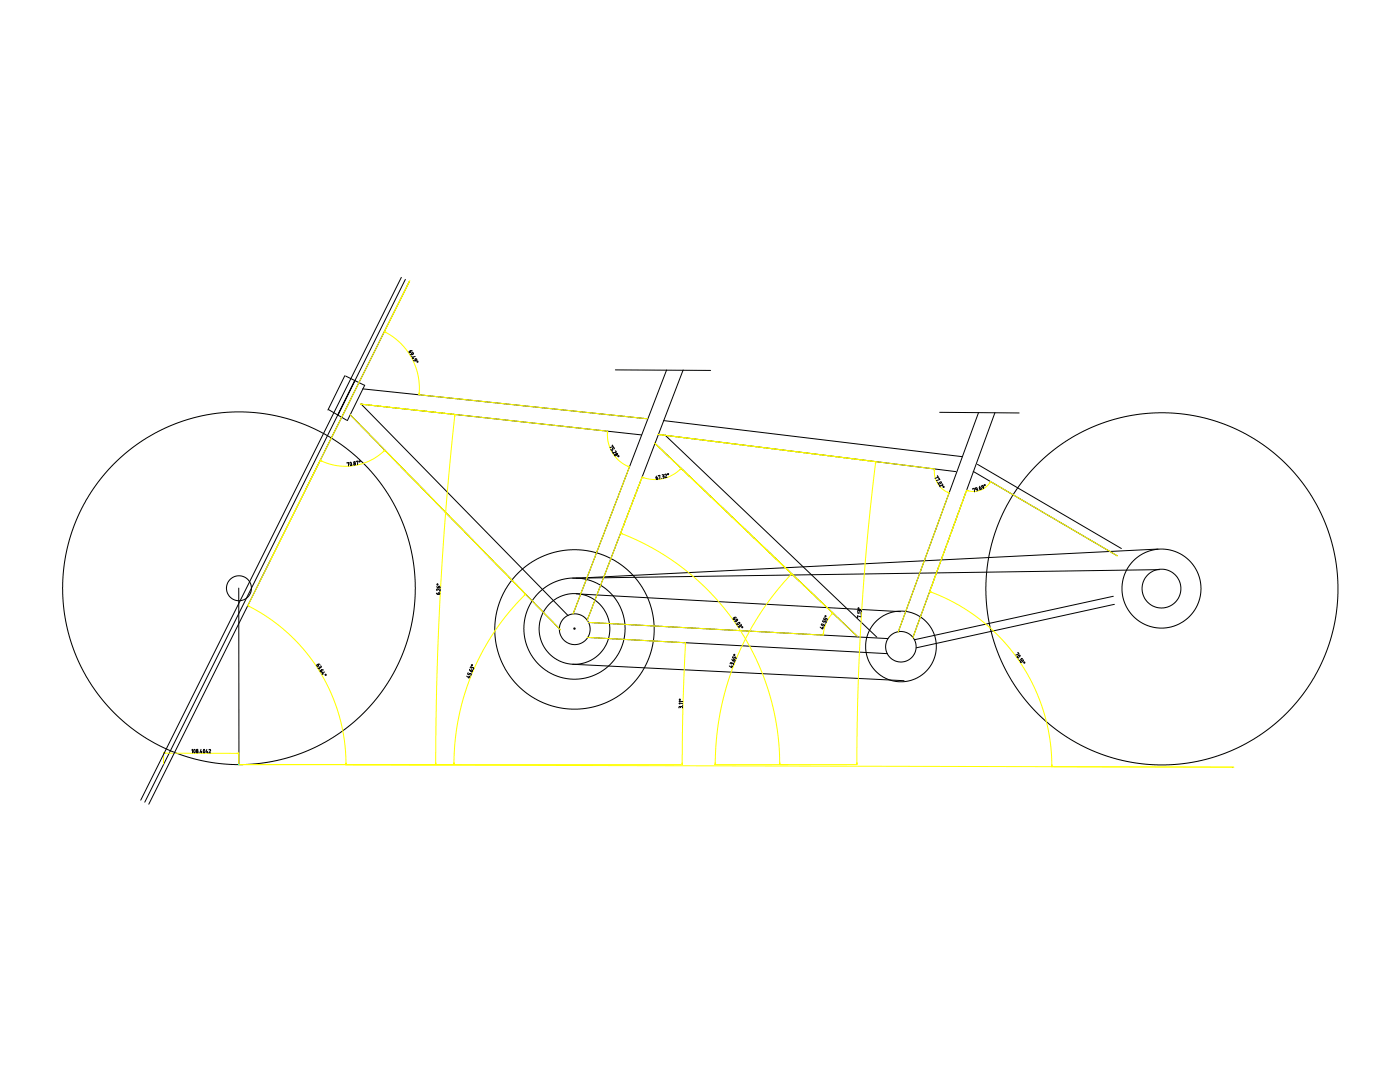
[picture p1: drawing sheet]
<svg xmlns="http://www.w3.org/2000/svg" width="279mm" height="216mm" viewBox="0 0 279 216" stroke-linecap="round" stroke-linejoin="round" font-family="sans-serif">
<g fill="none" stroke="#000" stroke-width=".2">
<path d="M80.1 55.4l-52 104.3M80.9 55.8l-52 104.3M81.7 56.2l-52 104.3M68.8 75l-3.4 6.8M69 75l3.7 1.9M70.8 75.9l-3.4 6.9M72.4 77.6l56.8 6M72.8 76.9l-3.5 7M81.7 70.1l.2-.1 .1 .1a.18 .18 0 0 1-.2 .3 .18 .18 0 0 1-.1-.3zM81.9 70.7l.4 .1M81.9 70h.4M82.1 71.1h.1"/>
<path d="M82.2 70.4h.2l.1 .2-.2 .2zM82.5 71.9l.4 .1M82.6 71.4l-.3 .2M82.9 71.1l-.6 .1 .2 .4M82.9 71.6l.3 .1-.3 .3zM122.8 73.8l19 .1M133 73.8l-18.6 48.6M136.3 73.8l-19.1 50M65.6 81.7l3.6 2.1M69.3 92.4l.3-.1-.1 .7M69.9 92.3h.1l.1 .2a.23 .23 0 0 1 .1 .3 .23 .23 0 0 1-.3 .1 .23 .23 0 0 1-.1-.4zM69.9 82.7l41.9 42.9"/>
<path d="M70.4 92.8v.1M71.1 92.1l.3-.1v.7M72 80.6l56 6.2M72.1 80.6l41.3 42.3M122.2 88.9l.2 .2-.7 .2M122.2 90.1h.1M122.6 89.6l-.1-.3-.3 .2 .1 .2-.1 .1-.3-.2M122.8 90l.2 .2-.7 .1 .1 .3M130.7 88.5l40.3 38.4M130.9 95.3h.2a.17 .17 0 0 1 .2 .2 .17 .17 0 0 1-.3 .1zM131.1 95l-.2 .3M131.4 86.7l59.4 7.4"/>
<path d="M131.4 95l.3-.2v.8M132.1 95.4v.1M132.1 94.7l.3 .1v.2M132.4 95l.1 .3-.2 .1M132.4 95h-.1M132.4 83.9l59.6 7.2M132.7 94.7l.1-.1 .2 .1-.2 .6 .3-.1M132.7 86.8l42.3 40.3M187 95l.3 .2-.7 .2M187.1 96.2h.1M187.3 95.5l.3 .2-.7 .2M187.4 96.3a.21 .21 0 0 1 .3-.2 .21 .21 0 0 1 .1 .3l-.1 .1a.19 .19 0 0 1-.3 .1 .19 .19 0 0 1 0-.3z"/>
<path d="M187.5 82.3l15.9 .1M188 96.6l.2 .2-.7 .1 .1 .3M194.1 97.6l.3-.2 .1 .7M194.2 94.1l28.7 16.8M194.7 97.4l.2-.1 .2 .3h-.3zM195.1 97.6l-.2 .4M195.1 92.6l28.7 16.9M195.3 82.3l-16 43.7M195.4 97.8h.1M195.5 97.4l.1-.1a.17 .17 0 0 1 .2 .1 .17 .17 0 0 1 0 .2 .17 .17 0 0 1-.3 0zM195.6 97l-.1 .4M195.9 96.9h.3l.1 .3h-.3z"/>
<path d="M196.3 97.2l-.1 .3M198.6 82.3l-16.4 44.9M47.6 117.3l.1 35.3M87.1 118.3l.3 .3M87.2 117.1l.3 .2M87.2 117.8h.1M87.4 118.4a.17 .17 0 0 1 .3-.1 .17 .17 0 0 1-.1 .3h-.2zM87.5 117.1a.18 .18 0 0 1 .3-.1 .18 .18 0 0 1-.1 .3h-.2zM87.8 118.1h.1M87.8 117.5v.4l-.5-.4-.2 .1 .1 .2M115 118.5l64.7 3.5M222.2 119l-39.7 8.7"/>
<path d="M231.1 109.6l-116.1 5.8M231.4 113.7l-117.1 1.7M93.1 134.9l.5 .4 .1-.4M93.4 134.2l-.1 .3 .3 .1 .1-.2h.2l.1 .4M93.5 135l.3 .1M93.7 133.6l.2 .3M94 133.8a.18 .18 0 0 1 .3-.1 .18 .18 0 0 1-.2 .3l-.2-.1zM94.1 134.3h.1M94.2 133.3l-.2-.2-.2 .2M94.2 133.3l.3-.1v.4M94.2 133.3h-.1M114.3 132.5l66.1 3.3"/>
<path d="M117.2 127.2l59.9 3.2M117.5 124.2l59.7 3.2M136.2 140h-.6l.1 .1M145.9 132.9l.3 .1M146 132.4l-.1-.2-.2 .3M146 132.4h.3v.3M146 132.4v.1M146.1 131.5l.2 .3M146.1 132.9l-.1 .3-.5-.3M146.3 131l-.1 .2 .3 .2 .1-.3h.2v.4M146.3 131.7a.2 .2 0 0 1 .4 0 .18 .18 0 0 1-.2 .2l-.2-.1zM146.5 132.2h.1"/>
<path d="M163.7 125.1l.4 .4 .2-.4M163.9 124.6l.3-.1a.24 .24 0 0 1 .2 .1 .24 .24 0 0 1 0 .3zM164.1 125.2l.3 .1M164.3 123.7l-.1 .3 .2 .1 .1-.2 .3 .1v.3M164.5 123.2l-.1 .3 .3 .2 .1-.3h.2v.4M164.7 124.5h.1M171.5 121.9l-.2-.1-.1 .2M171.5 121.9l.3-.1 .1 .3M171.5 121.9v.1M171.8 122.7h.1M171.8 123.1l-.7-.2 .1 .3M171.9 122.3h-.7l.1 .1"/>
<path d="M222.4 120.6l-39.5 8.7M38.3 149.7l.1-.2v.7M38.7 149.6h.2v.2a.2 .2 0 0 1 .1 .3 .2 .2 0 0 1-.3 0zM39.7 150.2h.1M40.1 149.5l-.1 .6h.3M40.2 149.9v.3M40.6 149.6h.2l.1 .2a.2 .2 0 0 1 0 .3 .2 .2 0 0 1-.3 0zM41.3 149.5l-.2 .6h.4M41.4 149.9v.3M41.7 149.6h.3l-.3 .6h.3M135.8 141.1l-.2-.1-.1 .3M135.8 141.1l.3-.1 .1 .3"/>
<path d="M135.8 141.1v.1M136.2 140.7h.1M136.2 140.4l-.7-.1 .2 .2"/>
<circle cx="83.3" cy="72.2" r=".12"/>
<circle cx="70.7" cy="92.3" r=".15"/>
<circle cx="70.8" cy="92.6" r=".18"/>
<circle cx="71.8" cy="92.1" r=".11"/>
<circle cx="122.8" cy="90.8" r=".18"/>
<circle cx="123.1" cy="90.6" r=".15"/>
<circle cx="123.4" cy="91" r=".11"/>
<circle cx="133.3" cy="94.6" r=".12"/>
<circle cx="188.3" cy="97.2" r=".12"/>
<circle cx="196.5" cy="96.8" r=".12"/>
<circle cx="47.7" cy="117.4" r="2.49"/>
<circle cx="47.7" cy="117.4" r="35.2"/>
<circle cx="87.3" cy="116.6" r=".11"/>
<circle cx="231.8" cy="117.5" r="3.9"/>
<circle cx="231.8" cy="117.4" r="7.9"/>
<circle cx="231.9" cy="117.5" r="35.1"/>
<circle cx="94.2" cy="132.7" r=".12"/>
<circle cx="114.6" cy="125.4" r=".14"/>
<circle cx="114.6" cy="125.6" r="15.9"/>
<circle cx="114.6" cy="125.5" r="7.1"/>
<circle cx="114.7" cy="125.4" r="10.1"/>
<circle cx="114.7" cy="125.6" r="3.1"/>
<circle cx="135.7" cy="139.6" r=".12"/>
<circle cx="146.5" cy="130.7" r=".11"/>
<circle cx="164.7" cy="123" r=".12"/>
<circle cx="171.3" cy="121.4" r=".12"/>
<circle cx="179.8" cy="129" r="3"/>
<circle cx="179.8" cy="129" r="7.1"/>
<circle cx="39.3" cy="150" r=".18"/>
<circle cx="39.3" cy="149.7" r=".16"/>
</g>
<g fill="none" stroke="#ff0" stroke-width=".2">
<path d="M81.8 56l-5 10M76.7 66.2l1.6 .9 1.7 1.4 1.3 1.6 1 1.6 .7 1.6 .5 1.8 .2 1.9-.1 1.8M83.8 78.8l45.5 4.8M63.8 92l-9.8 19.7M69.8 82.7l42.1 43M76.8 89.8l-1.3 1.2-1.9 1-1.4 .6-1.7 .3-1.9 .1-1.5-.1-1.6-.4-1.6-.6M90.6 82.7l-18.7-2.1 49.2 5.4M90.8 82.7l-1.7 17.5-1.2 18.1-.7 16.8-.2 17.5M121.3 86l.1 2.2 .4 1.3 .5 1 1.6 1.7 1.7 1M125.6 93.3l-11.2 29.2M128.1 95.4l-10.9 28.5M130.6 88.4l35.5 33.8"/>
<path d="M131.2 86.7l55.1 6.9M135.9 93.5l-.9 .8-.9 .5-1.9 .7-2 .2-2.1-.5M136.1 93.6l35 33.4M174.8 92.1l-1.7 15.2-1.2 15.7-.7 14.8-.2 14.8M186.5 93.6v1.4l.7 1.6 .9 1 1.3 .8M189.4 98.5l-10.2 27.6M192.8 98l-10.6 29.3M197.7 96.1l-1 1.2-1.1 .6-1.6 .2-1.1-.3M197.8 96.2l25.2 14.7M104.9 118.6l-3.4 3.6-2.6 3.5-2.5 4.2-2.1 4.2-1.5 4.2-1.2 4.3-.7 4.8-.3 5.2M158 114.5l-3.2 3.6-3.2 4.4-2.8 4.9-2.1 4.7-1.8 5.1-1.2 5.3-.7 5.1-.3 5M117.2 127.2l19.4 1"/>
<path d="M117.4 124.2l46.7 2.5M136.8 128.2l-.5 11.2-.2 13.2M166.2 122.3l-.7 .9-.6 1.1-.4 1.2-.2 1.2M32.7 150.1l-.1 2.3M32.7 150.3h14.9M47.6 152.6h88.4M47.6 150.2v2.3M142.6 152.6h28.2"/>
</g>
<g fill="#ff0" stroke="#ff0" stroke-width=".2">
<path d="M32.7 150.3l.3-.1v.1z"/>
<path d="M47.3 150.3h.3l-.3 .1z"/>
<path d="M76.5 90l.3-.2-.2 .3z"/>
<path d="M63.9 91.9h.3v.2z"/>
<path d="M76.7 66.2l.3 .1v.1z"/>
<path d="M83.6 78.4h.1l-.1 .4z"/>
<path d="M121.3 86v.4h-.1z"/>
<path d="M125.3 93l.3 .2-.3-.1z"/>
<path d="M135.7 93.7l.2-.2-.2 .2z"/>
<path d="M128.1 95.2l.4 .1v.1z"/>
<path d="M186.5 93.6v.3h-.1z"/>
<path d="M189.1 98.2l.3 .2-.3-.1z"/>
<path d="M197.7 96.1l-.2 .3z"/>
<path d="M192.9 97.8l.4 .1-.1 .1z"/>
<path d="M164.3 126.4h.1l-.1 .3z"/>
<path d="M165.9 122.6l.3-.3-.2 .3z"/>
<path d="M104.6 118.8l.3-.2-.2 .3z"/>
<path d="M90.5 152.2h.2l-.1 .4z"/>
<path d="M136.8 128.2v.4h-.1z"/>
<path d="M136.1 152.2h.1l-.1 .4z"/>
<path d="M157.7 114.7l.3-.2-.2 .3z"/>
<path d="M142.7 152.2h.1l-.1 .4z"/>
<path d="M174.8 92.1v.4h-.1z"/>
<path d="M170.9 152.2h.2l-.1 .4z"/>
<path d="M90.8 82.7v.4l-.1-.1z"/>
<path d="M86.9 152.2h.1v.4z"/>
</g>
<path d="M47.6 152.5l.1 .1z" fill="#0ff"/>
<path d="M246 153l.1 .1z" fill="#00f"/>
<path d="M81.7 56.1l-32.2 64.6M128.1 95.3l-4.2 10.9M192.9 97.9l-7.3 20M123.9 106.4l3.2 1.4 2.8 1.4 3.4 2.1 3.4 2.3 3.2 2.8 2.7 2.8 2.6 3 1.8 2.5 1.6 2.4 2 3.7 1.6 3.8 1.2 3.4 1 3.6 .6 3.5 .5 3.6 .1 3.9M185.5 118l2.7 1.1 2.8 1.4 4.5 3 2.1 1.7 2.1 2.1 2 2.3 1.5 1.9 1.7 2.7 1.3 2.5 2 5 .8 2.8 .5 2.8 .3 3.2 .1 2.5M49.4 120.9l4.4 2.5 3.8 3 3.3 3.6 2.9 3.9 2.2 4.3 1.8 4.8 .9 4.8 .3 4.8M69.2 152.6l177 .5M155.8 152.6h1.5M210.1 153l36.2 .1" fill="none" stroke="#ff0" stroke-width=".2"/>
<g fill="#ff0" stroke="#ff0" stroke-width=".2">
<path d="M49.4 120.9l.4 .1-.1 .1z"/>
<path d="M69 152.3h.1l-.1 .3z"/>
<path d="M123.9 106.4l.3 .1v.1z"/>
<path d="M155.6 152.2h.1l-.1 .4z"/>
<path d="M185.5 118l.4 .1-.1 .1z"/>
<path d="M209.9 152.6h.1l-.1 .4z"/>
</g>
<g fill="none" stroke="#000" stroke-width=".2">
<path d="M63.2 132.7l.3-.2 .1 .2a.18 .18 0 0 1-.2 .3 .18 .18 0 0 1-.2-.3zM63.5 132.5l.4 .1M63.7 133.6v.1M63.8 133.1h.1M63.8 133.1l-.1 .3-.3-.2M63.9 133.8l.3-.1v.1a.18 .18 0 0 1-.1 .3 .18 .18 0 0 1-.2-.3zM64 132.8l.1 .4-.3-.1M64.2 133.7h.3M64.5 134.4l-.2 .2M64.8 134.1l-.6 .1 .3 .4M146.3 123.4l.3-.2v.1a.18 .18 0 0 1-.1 .3 .18 .18 0 0 1-.2-.2zM146.6 123.2h.3"/>
<path d="M146.6 123.9l.4 .1M146.9 124.3h.1M146.9 123.6l.2-.1 .1 .3-.2 .2zM147.2 124.4a.21 .21 0 0 1 .2-.2 .21 .21 0 0 1 .2 .2v.1a.26 .26 0 0 1-.3 .2 .26 .26 0 0 1-.2-.2zM147.6 124.8l.1 .1M147.7 124.9l-.2 .2-.2-.2M147.8 124.5l.1 .4h-.2M203.1 130.9a.2 .2 0 0 1 .3-.2 .2 .2 0 0 1 .1 .3 .26 .26 0 0 1-.2 .2 .26 .26 0 0 1-.3-.2zM203.1 130.3l.2 .2-.6 .2M203.3 131.5h-.1M203.8 131.9a.2 .2 0 0 1 .2-.2 .2 .2 0 0 1 .2 .3l-.2 .1a.17 .17 0 0 1-.2 .1 .17 .17 0 0 1-.1-.3zM203.8 131.4h.2l-.5 .4"/>
<circle cx="65" cy="134.6" r=".12"/>
<circle cx="148.1" cy="125.2" r=".12"/>
<circle cx="204.4" cy="132.2" r=".12"/>
</g>
</svg>
